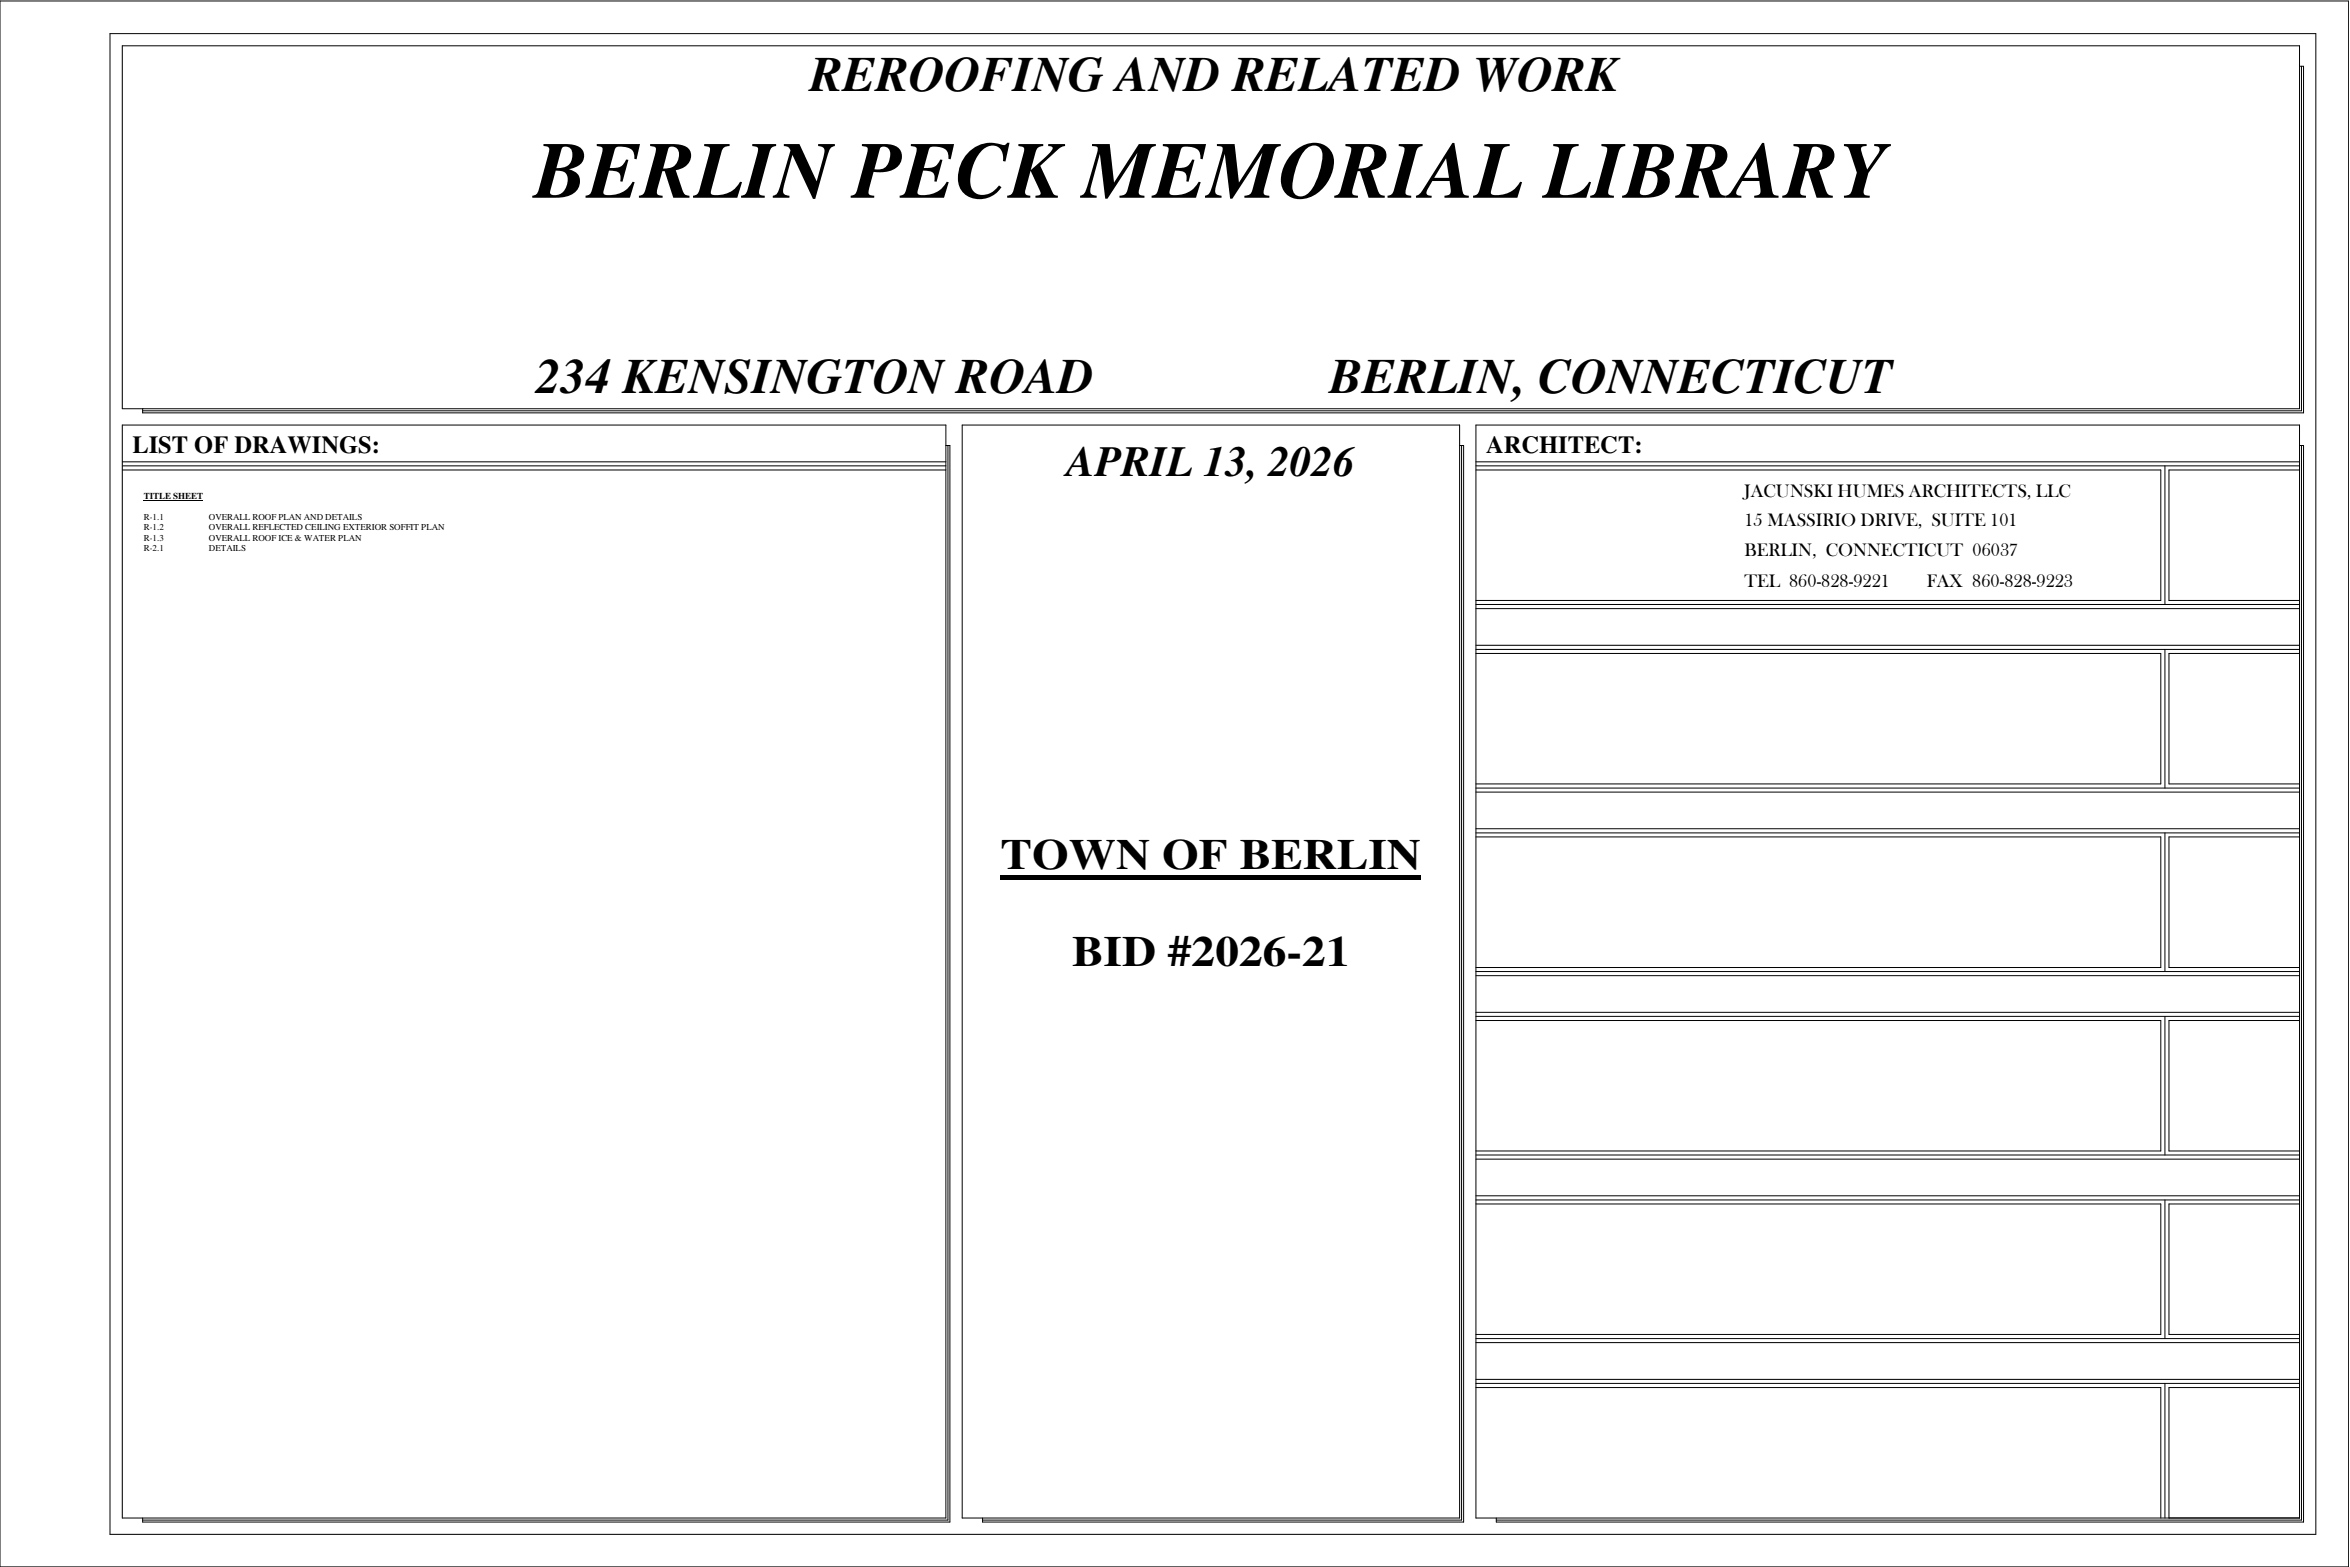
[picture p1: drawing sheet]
<svg xmlns="http://www.w3.org/2000/svg" width="914mm" height="610mm" viewBox="0 0 914 610" stroke-linecap="round" stroke-linejoin="round" font-family="sans-serif">
<defs><g id="words">
<text font-size="31.2" x="207.9" y="76.9">BERLIN PECK MEMORIAL LIBRARY</text>
<g font-size="19.2">
<text x="315.2" y="35.4">REROOFING AND RELATED WORK</text>
<text x="208.6" y="153">234 KENSINGTON ROAD</text>
<text x="517.3" y="153">BERLIN, CONNECTICUT</text>
</g>
<g font-size="16.7">
<text x="415" y="185">APRIL 13, 2026</text>
<text x="389.3" y="338.2">TOWN OF BERLIN</text>
<text x="417.2" y="376">BID #2026</text>
<text x="500.6" y="376">-</text>
<text x="506.7" y="376">21</text>
</g>
<g font-size="9.5">
<text x="51.6" y="176.2">LIST OF DRAWINGS:</text>
<text x="578.3" y="176.2">ARCHITECT:</text>
</g>
<g font-size="7.2">
<text x="678.8" y="193.4">JACUNSKI HUMES ARCHITECTS, LLC</text>
<text x="678.8" y="204.6">15 MASSIRIO DRIVE, SUITE 101</text>
<text x="678.8" y="216.4">BERLIN, CONNECTICUT 06037</text>
<text x="678.8" y="228.2">TEL 860</text>
<text x="706.9" y="228.2">-</text>
<text x="708.7" y="228.2">828-</text>
<text x="721.1" y="228.2">9221</text>
<text x="749.7" y="228.2">FAX 860</text>
<text x="778.1" y="228.2">-</text>
<text x="779.9" y="228.2">828</text>
<text x="790.6" y="228.2">-</text>
<text x="792.4" y="228.2">9223</text>
</g>
<g font-size="3.5">
<text x="55.9" y="194.2">TITLE SHEET</text>
<text x="55.9" y="202.3">R-</text>
<text x="59.4" y="202.3">1.1</text>
<text x="81.3" y="202.3">OVERALL ROOF PLAN AND DETAILS</text>
<text x="55.9" y="206.3">R-</text>
<text x="59.4" y="206.3">1.2</text>
<text x="81.3" y="206.3">OVERALL REFLECTED CEILING EXTERIOR SOFFIT PLAN</text>
<text x="55.9" y="210.3">R-</text>
<text x="55.9" y="214.4">R-</text>
<text x="59.4" y="210.3">1.3</text>
<text x="59.4" y="214.4">2.1</text>
<text x="81.3" y="210.3">OVERALL ROOF ICE &amp; WATER PLAN</text>
<text x="81.3" y="214.4">DETAILS</text>
</g>
</g></defs>
<g fill="none" stroke="#000" stroke-width=".39">
<path d="M0 .4h913.8v609.2h-913.8zM42.8 13.1h858.3v583.8h-858.3zM47.6 17.8h847.2v141.2h-847.2zM894.8 25.8h1.5v134.8h-840.8v-1.6M895.5 25.8v134h-840M47.6 165.4h320.4v425.1h-320.4zM47.6 179.7h320.4M368 173.3h1.6v418.8h-314.1v-1.6M368.9 173.3v418.1h-313.4M374.4 165.4h193.5v425.1h-193.5zM567.9 173.3h1.6v418.8h-187.2v-1.6M568.7 173.3v418.1h-186.4"/>
<path d="M574.3 165.4h320.5v425.1h-320.5zM574.3 179.7h320.5M894.8 173.3h1.5v418.8h-314.1v-1.6M895.5 173.3v418.1h-313.3M47.6 181.2h320.4M47.6 182.8h320.4M574.3 181.2h320.5M574.3 182.8h266.5v50.8h-266.5M842.4 181.2v54M894.8 182.8h-50.8v50.8h50.8M574.3 235.2h320.5M574.3 236.8h320.5"/>
<path d="M574.3 254.2h266.5v50.8h-266.5M574.3 252.6h320.5M574.3 251h320.5M842.4 252.6v54M894.8 254.2h-50.8v50.8h50.8M574.3 306.6h320.5M574.3 308.1h320.5M574.3 325.6h266.5v50.8h-266.5M574.3 324h320.5M574.3 322.4h320.5M842.4 324v54M894.8 325.6h-50.8v50.8h50.8"/>
<path d="M574.3 378h320.5M574.3 379.6h320.5M574.3 397h266.5v50.8h-266.5M574.3 395.4h320.5M574.3 393.8h320.5M842.4 395.4v53.9M894.8 397h-50.8v50.8h50.8M574.3 449.3h320.5M574.3 450.9h320.5M574.3 468.4h266.5v50.7h-266.5M574.3 466.8h320.5M574.3 465.2h320.5"/>
<path d="M842.4 466.8v53.9M894.8 468.4h-50.8v50.7h50.8M574.3 539.8h266.5v50.7M574.3 520.7h320.5M574.3 522.3h320.5M574.3 538.2h320.5M574.3 536.6h320.5M842.4 538.2v52.3M894.8 539.8h-50.8v50.7"/>
</g>
<g fill="#fff">
<path d="M678.8 187.1h127v8.2h-127z"/>
<path d="M678.8 198.2h106.3v8.2h-106.3z"/>
<path d="M678.8 210.1h106.6v8.2h-106.6z"/>
<path d="M678.8 221.8h28.1v8.2h-28.1z"/>
<path d="M706.9 221.8h1.8v8.2h-1.8z"/>
<path d="M708.7 221.8h10.7v8.2h-10.7z"/>
<path d="M719.4 221.8h1.7v8.2h-1.7z"/>
<path d="M721.1 221.8h57v8.2h-57z"/>
<path d="M778.1 221.8h1.8v8.2h-1.8z"/>
<path d="M779.9 221.8h10.7v8.2h-10.7z"/>
<path d="M790.6 221.8h1.8v8.2h-1.8z"/>
<path d="M792.4 221.8h14.3v8.2h-14.3z"/>
<path d="M51.6 167.5h96.2v10.8h-96.2z"/>
<path d="M578.3 167.5h60.8v10.8h-60.8z"/>
<path d="M415 170.1h112.2v18.6h-112.2z"/>
<path d="M207.9 49.1h526.4v34.6h-526.4z"/>
<path d="M315.2 18.3h314.8v21.3h-314.8z"/>
<path d="M208.6 135.8h527.8v21.3h-527.8z"/>
<path d="M55.9 191.1h23.1v4h-23.1z"/>
</g>
<path d="M55.9 194.9h23.1" fill="none" stroke="#000" stroke-width=".39"/>
<g fill="#fff">
<path d="M55.9 199.1h2.4v4.1h-2.4z"/>
<path d="M58.3 199.1h1.1v4.1h-1.1z"/>
<path d="M59.4 199.1h4.4v4.1h-4.4z"/>
<path d="M81.3 199.1h59.7v4.1h-59.7z"/>
<path d="M55.9 203.2h2.4v4h-2.4z"/>
<path d="M58.3 203.2h1.1v4h-1.1z"/>
<path d="M59.4 203.2h4.4v4h-4.4z"/>
<path d="M81.3 203.2h91.7v4h-91.7z"/>
<path d="M55.9 207.2h2.4v4h-2.4z"/>
<path d="M58.3 207.2h1.1v4h-1.1z"/>
<path d="M59.4 207.2h4.4v4h-4.4z"/>
<path d="M81.3 207.2h59.4v4h-59.4z"/>
<path d="M55.9 211.2h2.4v4.1h-2.4z"/>
<path d="M58.3 211.2h1.1v4.1h-1.1z"/>
<path d="M59.4 211.2h4.4v4.1h-4.4z"/>
<path d="M81.3 211.2h14.4v4.1h-14.4z"/>
<path d="M389.3 323.3h163.7v18.9h-163.7z"/>
</g>
<path d="M389.3 340.4h163.7v1.6h-163.7z" fill="#000"/>
<g fill="#fff">
<path d="M417.2 361.1h83.4v18.9h-83.4z"/>
<path d="M500.6 361.1h6.1v18.9h-6.1z"/>
<path d="M506.7 361.1h18.5v18.9h-18.5z"/>
</g>
<use href="#words"/>
</svg>
